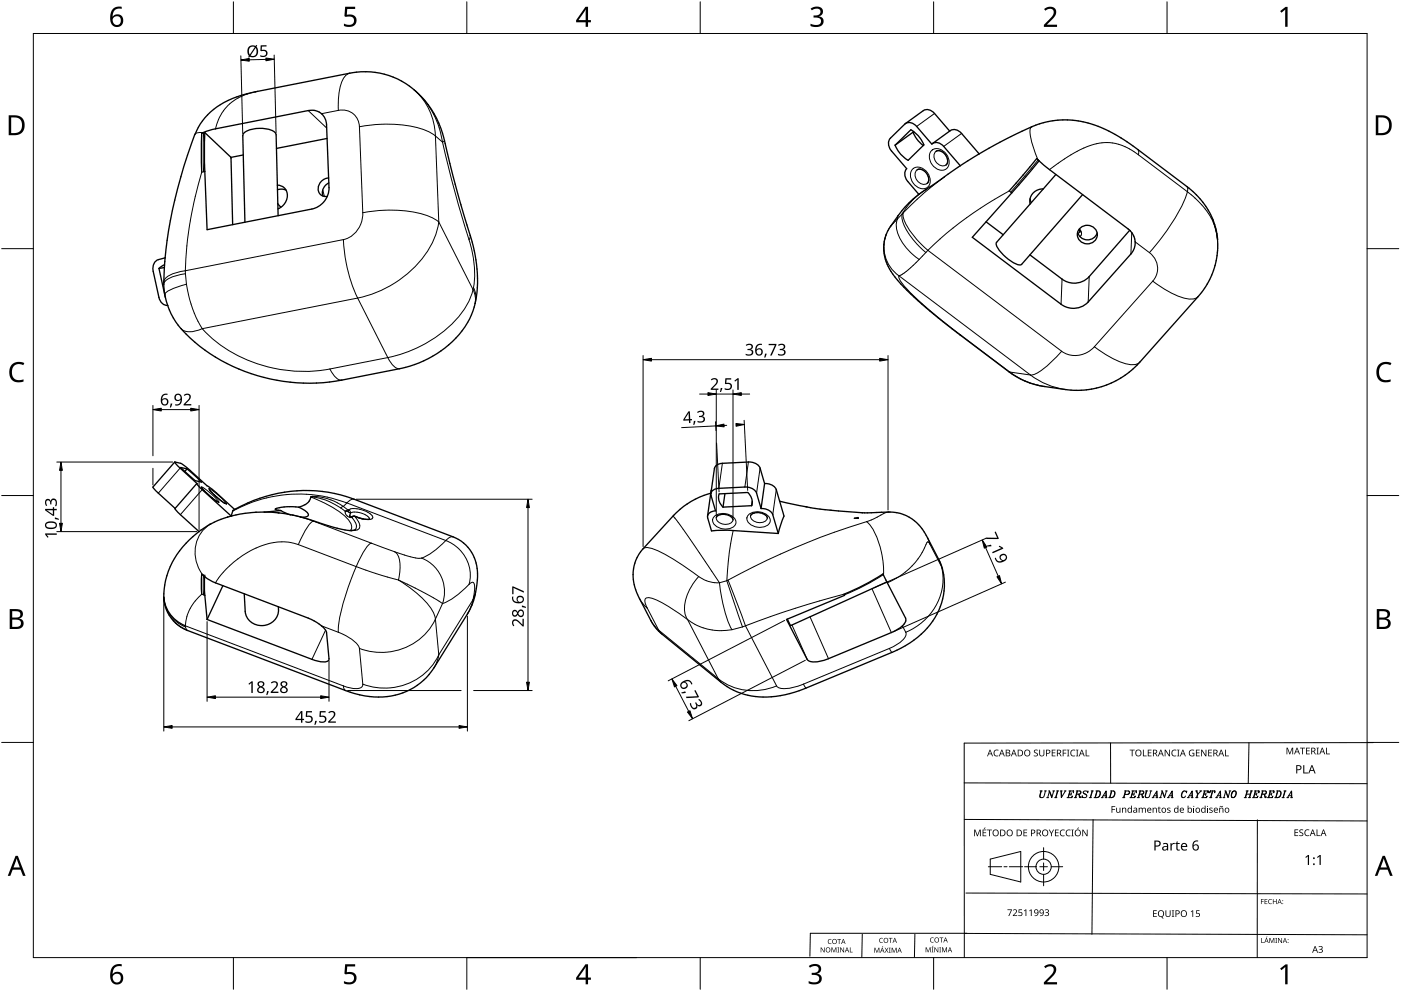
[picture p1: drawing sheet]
<svg xmlns="http://www.w3.org/2000/svg" width="420mm" height="297mm" viewBox="0 0 420 297" stroke-linecap="round" stroke-linejoin="round" font-family="sans-serif">
<g fill="none" stroke="#000" stroke-width=".4">
<path d="M60.5 39.9v11.7M61.4 39.7l-.1 8.5 .8 20.6 31.5-6.1a6.5 6.5 0 0 0 5.1-6.4l-.8-18.9a4.4 4.4 0 0 0-5.5-4.3l-28.4 5.7-3.5 1.1M61.4 39.7l7.8 7.4 .6 20.2M61.4 39.7l-.9 .2M124.2 26.9a22.7 22.7 0 0 0-19.3-5l-28.8 5.7a23.8 23.8 0 0 0-16.2 9.8l-1.4 2.8M124.2 27a29 29 0 0 1 9.7 17.8l3.4 13.5 4.4 14.7 1.2 6a26.5 26.5 0 0 1-4 19.7 31.7 31.7 0 0 1-19 11.8l-17.4 3.4a52.9 52.9 0 0 1-48.4-15.7 21.2 21.2 0 0 1-4.5-9.1M271.5 37l5.4-3.8a2.55 2.55 0 0 1 3.4 .8l4.5 5.3M273.8 39.6l1.4 2.4 1.7 1.6M273.8 39.6l-5.4 3.9M274 39.4l-.2 .2M58.5 40.2l-3.3 9.7-3 10.9-1.9 9.8-1 8.9a32.9 32.9 0 0 0 .3 9.6M73 46.4l-3.8 .8"/>
<path d="M83.2 55.5a3.2 3.2 0 0 1 2.8 2 3.2 3.2 0 0 1-.5 3.4l-.8 .9-1.3 .8M83.2 56.9l1.6-.2 1 .3M98.1 41.5l-15.2 3M98.6 53.3a3.1 3.1 0 0 0-2.5 5l1.1 .6h1M98.6 54.8a3.3 3.3 0 0 0-1.7 4M268.4 43.5l4.8-4.6a9.4 9.4 0 0 1 3.9 4.5l-4.8 4.7a9.4 9.4 0 0 1-3.9-4.6zM275.1 50.9a2.89 2.89 0 0 1 3.4 3l-.5 1.1M275.6 58.3l-3.2 2.7-3 3.6M279.6 43l5.4-3.9a2.55 2.55 0 0 1 3.4 .9l5.2 6.1M280.7 45.4a2.89 2.89 0 0 1 3.5 3l-.5 1M288 49.7l-12.4 8.6M288 49.7l-5-5.8a2.48 2.48 0 0 0-3.6-.7l-4.5-5.3a2.48 2.48 0 0 0-3.6-.7l-4.3 4.2a2.95 2.95 0 0 0 .4 3.9l4.5 5.3a2.95 2.95 0 0 0 .4 3.8l3.3 3.9"/>
<path d="M293.6 46.1l11.3-6 5.1-2.3 3.3-1.1 3.9-.7h3.7l3.9 .5 3.8 1.1 4.7 2.1 5 3 19.7 14.9 2.8 3.1 2.2 3.5 1.5 3.8 .7 3.9M293.6 46.1l-5.6 3.6M308.9 59.6l.4 1.1M311.6 48.2l3.1 2.6 24.1 18.2M311.6 48.2l-.7-.7-8.2 9.7M311.6 48.2l-6.1 7.3-13.9 15.6 26.6 20.1a6.1 6.1 0 0 0 8.2-.7l12.8-14.4a5.1 5.1 0 0 0-.4-7.1M312.9 56.6a3.8 3.8 0 0 0-4 4.5M316.7 52.3l-17.8 20.4a3.3 3.3 0 0 0 1.3 3 10.1 10.1 0 0 0 5.9 3.7l18.6-21.1M49.3 79.4l-1.6 1.1M49.5 77.3l-2 .5a2.89 2.89 0 0 0-1.6 3.5l1.8 7.8 .4 1.2a2.3 2.3 0 0 0 2.2 1.2M83.3 61l.9 1.1M83.4 64.7l-.6-24.3a3.2 3.2 0 0 0-3.1-1.8 8.7 8.7 0 0 0-6.5 1.2l-.4 .9 .7 25.9"/>
<path d="M265.9 69.9a13.2 13.2 0 0 0 3.3 14.1l4.7 4.8 6.5 5.7 22.5 17.2 2.4 1.5 2.4 1.2 2.5 .8 2.9 .6M269.4 64.6l-3.3 4.9M269.4 64.6h.1M295.7 66.5l5.2 3.9M323.2 69.6a3.1 3.1 0 0 0 2.8 2.3 3.1 3.1 0 0 0 3-2.1M323.7 68.8l.2 .7M323.8 68.5a2.89 2.89 0 0 1 4.3-.2 2.89 2.89 0 0 1-.2 4.3 2.9 2.9 0 0 1-3.9-.3 2.9 2.9 0 0 1-.2-3.8zM323.9 69.5h.1M338.8 69l-12.1 13.9a6.1 6.1 0 0 1-8.2 .8l-9.6-7.3M365.2 75l-.5 3.1-.9 3.3-1.4 3.1-1.6 2.6-19 21.4-3.1 3-2.6 1.8-2.8 1.5-2.9 1.1-3.1 .7-2.6 .4h-3.1l-8.4-1.2M47.7 80.5l1.9 8.5M49.3 80.2l-1.6 .3"/>
<path d="M313.1 115.8h.1M52.4 138.5l1.8 .4 1.4 .9 6.5 5.8 2.4 1.8 5.9 5.3-.6 .5-.5 1.5-9.2-8.5-1-1.3-5.7-5.1zM52.4 138.5l-6.5 7.5 1 1.3 5.6 5.1M54.2 140.1a4 4 0 0 1 2.8 1.3l3.5 3.1a4 4 0 0 1-2.9-1.2zM56.1 140.5l-.7 .8M59 144.9l-6.5 7.5 1 1.3 6.2 5.7M59.7 159.3a24.5 24.5 0 0 0-10.6 19.8 10.1 10.1 0 0 0 6.5 8.5M60.6 146.3l2.1 2.2 2.5 1.9M62.9 146.9l2.1 2.1 2.4 1.9M63 157.1l-3.3 2.2M67.4 150.9h.1M70.4 152.7l.1-.1a42.6 42.6 0 0 1 35.7-3l29.7 11.3a11.4 11.4 0 0 1 7.2 9.5"/>
<path d="M82.6 152.6l1.6 .4M82.6 152.6h.1M83.5 153.7l.2 .1M84.2 153l3 1.3M84.2 153l-4.9 .5M87.6 154.4l4.4 1.1 5.9 1.9a32 32 0 0 0 7.5 1.7l-.3-.1M88.1 154.5l-6.5-.9-6.9 .1-3 .5-3.4 .8-2.9 1-2.3 1.1M89.6 152l2 1.1a1.17 1.17 0 0 1 .7 1.6l-.8 .3h-1.4M89.6 152a14.3 14.3 0 0 0-7 .6M93.7 148.9h.1M93.7 148.9h-.4a4.4 4.4 0 0 1-3.7 3.1M104.9 154.7l.8 .1"/>
<path d="M104.9 154.7h.1M104.9 154.4v.3M105.7 154.8h.1M106.2 154.7l.4 .1M106.2 154.7l-.5 .1M106.6 158.7l-1.5 .3M106.6 154.8l.2 .1M106.6 154.8l2.3 .8M106.7 154.8l2.4 .8h1.8M201.8 154.8l-8.9 9.7a12.6 12.6 0 0 0-1.1 14.9l3.6 7 1.9 2.6 19 15.5M213.1 147.8a23.9 23.9 0 0 0-11.4 7M213.3 146.9l-1.1 7.8"/>
<path d="M214.8 155.1a3.2 3.2 0 0 1 4.4-.3l.5 .5 .1 .6M217.4 148l-.6 4M225.1 154.6a3.1 3.1 0 0 1 5 .7M225.4 151.6a3.6 3.6 0 0 0-1.1-4l-8.6 .4a3.6 3.6 0 0 0 1.1 4M225.4 151.6l-8.6 .4M225.6 150.3l-.2 1.3M228.2 152.4l-1.3-4.6a3.5 3.5 0 0 0-3.5-1.8l-7.8 .4a1.95 1.95 0 0 0-2.4 2.1l1.4 4.6a1.95 1.95 0 0 0-2.4 2.1l1.2 3.9 4.9-.2 15.1 1M228.2 152.4a3.7 3.7 0 0 1 3.5 1.9l1.7 5.6M229.3 144.9a3.7 3.7 0 0 1 3.5 1.9l2.3 7.9-1.7 5.2M229.3 144.9l-1.3-4.6a3.5 3.5 0 0 0-3.6-1.8l-7.8 .4-1.1 .2a1.78 1.78 0 0 0-1.3 1.3l-1 7.5M229.3 144.9l-1.1 7.5M233.8 150.2l9.6 2 6 .8"/>
<path d="M249.3 153l9.5 .7 5.5-.1M256.2 155.3l1.1-.2 .1 .3zM266.3 153.5a12.5 12.5 0 0 1 11.9 7.8l3.4 6.6a19.5 19.5 0 0 1-7.1 23.7 31.9 31.9 0 0 1-7 4l-27.4 11.3a25 25 0 0 1-21.3-.6l-2.5-1.7M266.7 153.5l-2.4 .1M49.1 178.9a11.1 11.1 0 0 0 3.2 7.5M60.5 178.1v-6.1a11.4 11.4 0 0 0 4.1 2.7l27.8 10.6a11.8 11.8 0 0 1 5.4 4l.9 8.3a1.89 1.89 0 0 1-2.5 .7l-2.6-.7-31.5-11.9M61.4 172.4l-.1 4.5 .8 8.8M66.8 175.5l-4.7 10.2M73.3 178l.2 5.2a5 5 0 0 0 5.7 4.3 5 5 0 0 0 4.3-5.6M143.1 170.4a24 24 0 0 1-2.9 13.6l-10 16a20 20 0 0 1-22.4 8.3l-4.2-1.3-47.5-18.1-2-1-1.5-1.2M253.1 178.1l6.5-3 5.2-3.1 6.8 13.3a3.1 3.1 0 0 1-1.9 3l-2.4 1.3-18.8 7.8a9.9 9.9 0 0 1-5.6 .8l-.8-.6-6.2-11.9 17.4-7.3M266 174.4l-28.9 13.1-1-1.9"/>
</g>
<g fill="none" stroke="#000" stroke-width=".3">
<path d="M60.9 39.8l-.8-.1a1.26 1.26 0 0 0-1.6 .5M61.1 39.8v11.7M77.2 27.4a14.4 14.4 0 0 0-12.6 11.2M92.4 33.1l5.6 5.3M101.5 33.1a5.1 5.1 0 0 1 6.3 4.9M101.5 33.1l-5.1 1M104.9 21.9a4.7 4.7 0 0 0-2.8 4l-.6 3.9v3.3M107.8 38l1 25.8M107.8 38a39.1 39.1 0 0 1 20.3 1.3l2.5 1.5M124.2 27a18.8 18.8 0 0 1 6.4 13.8M124.6 27.3a25.1 25.1 0 0 1 8.1 15.3M280.3 34l-5.4 3.9"/>
<path d="M309.3 38a1.22 1.22 0 0 0-.4 1.4l.8 4.2 1.6 4.3M61.4 51.4l-.9 .2-3 12.2a100.9 100.9 0 0 0-1.9 17.4M96.8 56.9l.5 2M130.6 40.8l1 25.7M130.6 40.8l2.1 1.8M132.7 42.6a339.1 339.1 0 0 0 8 29.3M133.3 42.2l-.6 .4M273.5 50.9a2.95 2.95 0 0 1 4.7 .9 2.95 2.95 0 0 1-.7 4.7 3.9 3.9 0 0 1-4-5.6zM275.1 50.9a2.63 2.63 0 0 0-.1 3.2 2.63 2.63 0 0 0 3 .9M277.6 56.9a20.6 20.6 0 0 0-7 7.2M279.2 45.4a2.95 2.95 0 0 1 4.6 .8 2.95 2.95 0 0 1-.6 4.7 3.9 3.9 0 0 1-4-5.5zM280.7 45.4a2.63 2.63 0 0 0 0 3.1 2.63 2.63 0 0 0 3 .9"/>
<path d="M283.3 53l-6.6 5.2-5.8 5.6M288.4 40l-5.4 3.9M303.1 57.6l-.4-.4-1.3 .7-5 3-5.3 3.5-7 5.3-5.8 5.3M303.1 57.6l.3 .2M311.4 47.9l-8.3 9.7M341.2 44.8l.3 .6-.1 1M341.4 46.4a14.8 14.8 0 0 0-17.6-1.5l-4.2 2.5-4.9 3.4M341.4 46.4l14.7 11.1 .1-1-.3-.6M103 71.8a46 46 0 0 0 4.3 17.5M103 71.8l-47.4 9.4M108.8 63.8a39.2 39.2 0 0 1 20.3 1.2l2.5 1.5M108.8 63.8a8 8 0 0 1-5.8 8"/>
<path d="M131.6 66.5a27.1 27.1 0 0 1-13.3 18.4 33.1 33.1 0 0 1-11 4.4M131.6 66.5l10.3 20.3M140.7 71.9a32.1 32.1 0 0 1 1.3 14.3M141 70.5v.7l-.3 .7M266.1 69.6a10.6 10.6 0 0 0 3.5 13.1M269.2 65.6l-2.1 2.2M269.2 65.6a8.2 8.2 0 0 0 1.8 7.7 18.8 18.8 0 0 0 4.7 4.5M269.4 64.6l-.2 1M270.6 64.1a9.1 9.1 0 0 0 2.4 6.7l2.6 3 2.1 1.9M270.6 64.1l-1.4 1.5M270.9 63.8l-.3 .3M270.9 63.8a9.6 9.6 0 0 0 2.7 6.4l2.7 3 2 1.8"/>
<path d="M275.7 77.8l-3.7 3.4-2.4 1.5M277.7 75.7l-2 2.1M278.3 75l40.1 30.3M278.3 75l-.6 .7M323.8 68.6a1.56 1.56 0 0 1 .1 2.3M323.9 69.5l-.6 .4M339.4 69.8l-.2 6.3M340.4 72.5l4.3 3.2M344.7 75.7a5.7 5.7 0 0 1 1 8.6M363.6 65.5l.3 1.1M363.9 66.6a24.8 24.8 0 0 0-7.8-9.1 53.1 53.1 0 0 1-10 16.6l-1.4 1.6M363.9 66.6a18.6 18.6 0 0 1 1.3 8.4"/>
<path d="M363.9 66.6a20.4 20.4 0 0 1 1.2 9.1M54.3 98.5a4 4 0 0 0 4.5 .7l1.9-.7M55.6 81.2l-2.4 .4-1.9 .7a2.85 2.85 0 0 0-2.2 2.3M55.6 81.2v.9M55.6 82.1l-4.3 1.1a2.63 2.63 0 0 0-2.2 2M55.6 82.1l.3 3.1M55.9 85.2l.9 4.1a32.5 32.5 0 0 0 3.9 9.2M55.9 85.2a13 13 0 0 0-6.4 2.8l-.1 .3M60.7 98.5a42.4 42.4 0 0 0 38.2 12.1M107.3 89.3l9 17.9M107.3 89.3l-46.6 9.2M141.9 86.8a25.5 25.5 0 0 1-11.1 14.2 39.5 39.5 0 0 1-14.5 6.2"/>
<path d="M141.9 86.8l.7 2.4-.1 1.8M142 86.2l.6 1.8v2.4M142 86.2l-.1 .6M269.6 82.7a6 6 0 0 0 2.4 4 133.9 133.9 0 0 0 16.1 13.7M269.6 82.7l39.4 29.7M318.5 83.7l-.3 7.5M326.7 82.9l-.3 7.6M345.7 84.3a25.4 25.4 0 0 0 11 5.3 3.1 3.1 0 0 0 2.6-.7M345.7 84.3l-17.5 19.6M98.9 110.6l1.9 2.6a2.1 2.1 0 0 0 1.7 .7M116.3 107.2l-17.4 3.4M116.3 107.2l1.8 2.6a2.1 2.1 0 0 0 1.8 .7"/>
<path d="M287.8 100.3l.3 .1M288.1 100.4l14.7 11.1M302.5 111.4l.3 .1M302.8 111.5a22.6 22.6 0 0 0 10.3 4.3M302.8 111.5l6.2 .9M309 112.4a22.8 22.8 0 0 0 10.5 4.4M318.4 105.3a27.5 27.5 0 0 1-8.3 6.9l-1.1 .2M328.2 103.9a25.4 25.4 0 0 0 11 5.4 3.1 3.1 0 0 0 2.6-.8M328.2 103.9a7.5 7.5 0 0 1-9.8 1.4M216.6 138.9l-1 7.5M224.4 138.5l-1 7.5M54 140.3l-6.5 7.5"/>
<path d="M60.3 145.9a16.9 16.9 0 0 1 5.4 4.7 16.9 16.9 0 0 1-5.4-4.7zM60.6 146.8l-6.5 7.5M62.6 146.4a16.9 16.9 0 0 1 5.3 4.7 16.9 16.9 0 0 1-5.3-4.7zM63.1 157.1a10.4 10.4 0 0 0-2.2 15.3M88.1 154.5l6 1.7M93.2 149a30.1 30.1 0 0 1 11.3 6.9 2.44 2.44 0 0 1 .7 3.1M93.7 149h.1a19 19 0 0 1 8.4 3.2M93.8 148.8a16.3 16.3 0 0 1 9.2 3M94.1 156.2l17.3 6.6M94.1 156.2l.5 .1M94.1 156.2l-.3 .1a13.7 13.7 0 0 0-3.8 5.7l-.5 1.2M102.2 152.2l1.3 1"/>
<path d="M103 151.8l-.8 .4M103 151.8l1.4 1.1M103.5 153.2a1.77 1.77 0 0 0 2 1.9M103.6 153.2h-.1M103.6 153.2l.9 .2M104 150.7a40.9 40.9 0 0 0-34.2 2.5M104 150.7l-1 1.1M104 150.7l29.7 11.3M104.4 152.9h.1M104.4 152.9l-.8 .3M104.4 152.9l.1 .5M104.5 153.4l.5 .4"/>
<path d="M104.6 152.9a5.8 5.8 0 0 1 5 .3l1.3 .7a.97 .97 0 0 1 .8 .7 .97 .97 0 0 1-.3 1l-1 .2-1.5-.2M104.6 152.9l.5 .5v.5M104.6 152.9h-.1M105 153.8h.1M105 153.8l.1 .1M105.1 153.9l-.2 .5M105.1 153.8v.1M105.1 153.8a5.2 5.2 0 0 1 5.7 1.6v.3M105.5 155.1l.5 .6a2.43 2.43 0 0 1 .6 3M105.5 155.1h.1M105.7 154.8l-.2 .3M106.1 154.7l.3 .1"/>
<path d="M106.2 149.6a2.19 2.19 0 0 0-2.2 1.1M106.4 154.8l.7 .9a1.94 1.94 0 0 1 .1 3.1l-1.8 .3M106.4 154.8h.1M106.4 154.8l-.9 .3M106.4 154.8h.3M108.9 155.6h.1M201.8 154.8l.8 .8 2.6 3.5 10.6 15.6M214.2 154.8a4.4 4.4 0 0 1 6.5 1.4 2.4 2.4 0 0 1-3 2.4 3.4 3.4 0 0 1-4-2.8zM214.8 155.1a2.07 2.07 0 0 0 2.3 2 2.24 2.24 0 0 0 2.7-1.2M219.9 159l-1.2 6.8-.7 8.3M224.5 154.3a4.4 4.4 0 0 1 6.5 1.4 2.4 2.4 0 0 1-3 2.4 3.4 3.4 0 0 1-4-2.9zM225.1 154.6a2.07 2.07 0 0 0 2.3 2 2.24 2.24 0 0 0 2.7-1.3"/>
<path d="M228 140.3l-1.1 7.5M232.8 146.8l-1.1 7.5M259.9 156.4l-10.6 3.5-9.8 3.8-10.7 4.8-10.5 5.4M259.9 156.4a19.2 19.2 0 0 1 4.8 10.9l.3 5.1M266.4 153.5l-1.1 .3-3.3 1.7-2.1 .9M49.1 179a10 10 0 0 0 6.5 8.9M61.1 172.3v6M61.4 178.4l-.9-.3a13.6 13.6 0 0 0-4.9 9.5M89.5 163.2a18.7 18.7 0 0 0-16.3 3 27.4 27.4 0 0 0-8.6 8.5M89.5 163.2l17.3 6.6M106.8 169.8l6.4 2.2 6.3 1.8M106.8 169.8a67.1 67.1 0 0 0-5.4 19l.1 .7"/>
<path d="M111.4 162.8l6.9 2.6M111.4 162.8l-.3 .1a13.7 13.7 0 0 0-3.7 5.7l-.6 1.2M118.3 165.4l2.5 .8a14.6 14.6 0 0 0 5.6 1.1M118.3 165.4a4.3 4.3 0 0 1 1.7 3.9l-.5 4.5M119.5 173.8l8.1 4.1 5.1 3M119.5 173.8a28.1 28.1 0 0 1 10.7 10.2l.4 1.6M126.4 167.3a10.8 10.8 0 0 1 6.3 13.6M133.7 162a20.1 20.1 0 0 1-7.3 5.3M133.7 162a11.2 11.2 0 0 1 7 13.2M135.9 160.9a2.19 2.19 0 0 0-2.2 1.1M140.7 175.2l.3-.4a.67 .67 0 0 1 .7-.3 .67 .67 0 0 1 .5 .6l.1 2-.3 2M140.7 175.2a21.9 21.9 0 0 1-8 5.7"/>
<path d="M141.9 179.8l-.6 1.9-1.1 2.3M141.9 179.8l-10.3 16.5M142 179.1l-.1 .7M142.5 178.1l-.6 1.7M142.6 177.4l-.6 1.7M191.8 179.4l1 1.6 1.3 1.3M192.9 164.5a2.9 2.9 0 0 1 3.2 .1 60.6 60.6 0 0 1 13.4 8.2M209.5 172.8l.5 .3a9.5 9.5 0 0 0 5.8 1.6M209.5 172.8a15.5 15.5 0 0 0-4.2 10.4l.5 1.8 .4 .7M215.8 174.7a42.8 42.8 0 0 0 3.7 14M218 174.1l4.7 13.8M218 174.1l-2.2 .6"/>
<path d="M218.3 173.9l-.3 .2M218.3 173.9l5.3 13.7M253.3 178.4l-.2-.3-12.2 3.5-8.2 2.7-9.1 3.3M261.5 176.5l5.8 13.1M264.9 172.3l-5.2 3-6.5 3M278.2 161.3l.7 1.9M278.9 163.2l-.1-.2a.51 .51 0 0 0-.5-.6 .51 .51 0 0 0-.5 .6 21.2 21.2 0 0 1-11.7 11.7M278.9 163.2l3.5 6.6M281.6 167.9l.8 1.9M282.4 169.8a17.3 17.3 0 0 1-10.8 19.7M282.4 169.8l.3 .8M52.3 186.4l1.4 1.2 2.2 1.1"/>
<path d="M55.6 187.6v.3M55.6 187.6l47.4 18M55.6 187.9l.3 .8M55.9 188.7l.3 .3M96.4 187.6l5.1 1.9M97.6 188.9l-4 8.7M101.5 189.5l.3 .1a12.9 12.9 0 0 1 5.9 4.3l.1 .5M107.8 194.4l1 10.7M130.6 185.6a18.2 18.2 0 0 1-22.8 8.8M130.6 185.6l1 10.7M131.6 196.3l-.4 1.8-1 1.9M131.6 196.3a18.2 18.2 0 0 1-22.8 8.8"/>
<path d="M132.7 180.9l-2.1 4.7M194.1 182.3l-.7-1.8a.97 .97 0 0 1 1-1.4 21.7 21.7 0 0 1 8.6 4.3l3.2 2.3M194.1 182.3l3.4 6.6M195.2 186l1 1.6 1.3 1.3M197.5 188.9l.9 1.1M197.5 188.9l17.9 14.5M206.2 185.7a16.9 16.9 0 0 0 13.3 3M206.2 185.7l9.2 17.7M222.7 187.9l-3.2 .8M223.6 187.6l-.9 .3M223.6 187.6l9.3 18M237.5 187.3l4.6 10.3"/>
<path d="M242.9 184.9l5.6 12.5M266.7 194.4l-25.7 10.7M266.7 194.4l.8 1.2M270.6 187.6l1 1.9M271.6 189.5l.1 .1a3.4 3.4 0 0 1-2.1 3.2l-2.9 1.6M103 205.6l.2 .9 .4 .5M108.8 205.1v.4a2.28 2.28 0 0 1-2.9 .9l-2.9-.8M215.4 203.4l.9 1.1M215.4 203.4a17.3 17.3 0 0 0 17.5 2.2M241 205.1l.7 1.1M241 205.1a13.7 13.7 0 0 1-7.3 1.1l-.8-.6"/>
</g>
<g fill="none" stroke="#000" stroke-width=".3">
<path d="M289.2 234.7l120.8 .2M311.9 237.1h.7M312.2 237.1l-.4 1.7a.75 .75 0 0 0 .8 .3 .75 .75 0 0 0 .6-.6l.3-1.4M312.3 237.1a2.08 2.08 0 0 0-.3 1.9l.2 .1M313.2 237.1h.6M313.9 239.1h.6M314.5 237.1h.3l.6 1.7M314.8 237.1l-.6 2M315.7 237.1h.6M316 237.1l-.6 2-.6-1.7M316.3 239.1h.7M316.9 237.1h.6"/>
<path d="M317.1 237.1l-.5 2M317.2 237.1l-.5 2M318 237.1h.6M318.2 237.1l.1 2 1.2-2M318.3 237.1l.1 1.8M319.2 237.1h.5M320 239.1h1.4l.2-.5-.3 .5M320.6 237.1h1.4l-.1 .5v-.5M320.7 238h.5M320.9 237.1l-.6 2M321 237.1l-.6 2M321.3 237.6l-.2 .8"/>
<path d="M322.2 239.1h.7M322.8 237.1h1l.4 .3-.2 .5-1.1 .1M323 237.1l-.5 2M323.2 237.1l-.6 2M323.3 238l.3 .2 .2 .9 .3-.3M323.6 238.2l.2 .7h.3M323.8 237.1l.3 .5-.4 .4M324.9 237.6l1 .8M326.1 237.3l.2-.2-.1 .5a.68 .68 0 0 0-.6-.5 .68 .68 0 0 0-.7 .5l1 .8a.67 .67 0 0 1-.6 .7 .67 .67 0 0 1-.7-.6l-.1 .6 .2-.2M326.7 239.1h.6M327.2 237.1h.7M327.5 237.1l-.5 2"/>
<path d="M327.6 237.1l-.6 2M328.7 237.1h.8a1.1 1.1 0 0 1 .5 1.2 1.1 1.1 0 0 1-1 .8h-.9M329 237.1l-.6 2M329.1 237.1l-.6 2M329.5 237.1a1.16 1.16 0 0 1 .4 1.2 1.16 1.16 0 0 1-.9 .8M330.3 239.1h.6M330.5 239.1l1.2-2 .1 2M330.9 238.5h.8M331.4 239.1h.6M331.6 237.3l.1 1.8M333 237.1h.9a1.1 1.1 0 0 1 .4 1.2 1.1 1.1 0 0 1-1 .8h-.8M333 222.7l.1 12"/>
<path d="M333.3 237.1l-.5 2M333.4 237.1l-.5 2M333.9 237.1a1.16 1.16 0 0 1 .3 1.2 1.16 1.16 0 0 1-.9 .8M336.7 239.1h.6M337.2 237.1h1.2l.4 .3-.3 .6-1.2 .1M337.5 237.1l-.5 2M337.6 237.1l-.6 2M338.4 237.1l.3 .5-.6 .5M338.9 239.1h1.4l.2-.5-.3 .5M339.4 237.1h1.5l-.1 .5v-.5M339.5 238h.6M339.7 237.1l-.5 2"/>
<path d="M339.8 237.1l-.6 2M340.2 237.6l-.2 .8M341.1 239.1h.6M341.6 237.1h1.1l.4 .3-.2 .5-1.2 .1M341.9 237.1l-.6 2M342 237.1l-.6 2M342.2 238l.3 .2 .2 .9 .2-.3M342.5 238.2l.2 .7h.2M342.7 237.1l.2 .5-.3 .4M343.5 237.1h.7M343.8 237.1l-.4 1.7a.75 .75 0 0 0 .8 .3 .75 .75 0 0 0 .6-.6l.3-1.4M343.9 237.1a2.08 2.08 0 0 0-.3 1.9l.2 .1"/>
<path d="M344.9 237.1h.5M345.5 239.1h.6M345.7 239.1l1.3-2v2M346.1 238.5h.9M346.7 239.1h.5M346.9 237.3l.1 1.8M347.7 239.1h.6M348.3 237.1h.3l.6 1.7M348.6 237.1l-.6 2M349.5 237.1h.6M349.8 237.1l-.6 2-.6-1.7M350.1 239.1h.6"/>
<path d="M350.3 239.1l1.2-2 .1 2M350.7 238.5h.8M351.2 239.1h.6M351.4 237.3l.1 1.8M355.1 237.1a1.29 1.29 0 0 0-.3 2M355.7 237.3l.2-.2-.1 .5a.67 .67 0 0 0-.7-.6 .67 .67 0 0 0-.6 .6l-.2 .7a.63 .63 0 0 0 .5 .8 .63 .63 0 0 0 .7-.5M356.1 239.1h.6M356.3 239.1l1.2-2 .1 2M356.7 238.5h.8M357.2 239.1h.6M357.4 237.3l.1 1.8M358.6 237.1h.5"/>
<path d="M358.6 239.1h.6M358.8 237.1l.3 .9-.2 1.1M358.9 237.1l.3 .9-.2 1.1M359.8 237.1h.6M360.2 237.1l-1 .9M360.4 239.1h1.4l.2-.5-.3 .5M360.9 237.1h1.5l-.1 .5v-.5M361 238h.6M361.2 237.1l-.5 2M361.3 237.1l-.5 2M361.7 237.6l-.2 .8M362.8 239.1h.6"/>
<path d="M363.1 237.1l-.3 .5 .1-.5h1.5l-.1 .5v-.5M363.6 237.1l-.5 2M363.7 237.1l-.6 2M364.6 239.1h.5M364.8 239.1l1.2-2 .1 2M365.1 238.5h.9M365.7 239.1h.6M365.9 237.3l.1 1.8M366.8 239.1h.5M367.3 237.1h.3l.7 1.7M367.6 237.1l-.5 2M368.6 237.1h.5"/>
<path d="M368.9 237.1l-.6 2-.7-1.7M370.1 237.1a1.4 1.4 0 0 0-.5 2 1.18 1.18 0 0 0 1-.8 1.18 1.18 0 0 0-.2-1.2 1.18 1.18 0 0 0-1 .7 1.18 1.18 0 0 0 .2 1.3M370.4 237.1a1.37 1.37 0 0 1-.5 2M373.1 239.1h.7M373.7 237.1h.7M373.8 238h1.2M374 237.1l-.6 2M374.1 237.1l-.6 2M374.4 239.1h.6M374.6 222.6l-.3 12.2M375 237.1h.6M375.2 237.1l-.5 2"/>
<path d="M375.3 237.1l-.5 2M375.6 239.1h1.5l.1-.5-.2 .5M376.2 237.1h1.4l-.1 .5v-.5M376.3 238h.6M376.5 237.1l-.6 2M376.6 237.1l-.6 2M377 237.6l-.2 .8M377.8 239.1h.7M378.4 237.1h1l.4 .3-.2 .5-1.1 .1M378.7 237.1l-.6 2M378.8 237.1l-.6 2M379 238l.2 .2 .2 .9 .3-.3"/>
<path d="M379.2 238.2l.2 .7h.3M379.4 237.1l.3 .5-.4 .4M380.1 239.1h1.4l.2-.5-.3 .5M380.7 237.1h1.4l-.1 .5v-.5M380.8 238h.5M381 237.1l-.6 2M381.1 237.1l-.6 2M381.4 237.6l-.2 .8M382.8 237.1h.9a1.1 1.1 0 0 1 .4 1.2 1.1 1.1 0 0 1-1 .8h-.8M383.1 237.1l-.5 2M383.2 237.1l-.5 2M383.7 237.1a1.16 1.16 0 0 1 .4 1.2 1.16 1.16 0 0 1-1 .8"/>
<path d="M384.5 239.1h.6M385 237.1h.7M385.3 237.1l-.5 2M385.4 237.1l-.5 2M385.9 239.1h.6M386.1 239.1l1.2-2 .1 2M386.5 238.5h.8M387.1 239.1h.5M387.2 237.3l.1 1.8M411.8 222.6l-122.6 .1v64.3M289.2 245.6l120.8 .5M296.4 259.8h4"/>
<path d="M297 257.5l9.1-2.3v9.2l-9.1-2.3zM301.1 259.8h.9M302.7 259.8h4M307.3 259.8h3.4M311.8 259.8h2.3M313 254.1v3.4M313 258.6v2.3M315.3 259.8h3.4M327.8 245.7l-.3 34.3M377.1 245.7l-.1 41.3M289.2 279.8l120.8 .4M289.7 267.7l120.3 .3"/>
<path d="M290 279.7h-47l-.1 6.9M313 262.1v3.4M140.1 287h50.8M258.6 280l-.1 6.9M274.4 280l-.2 6.9"/>
<circle cx="313" cy="259.8" r="2.29"/>
<circle cx="313" cy="259.8" r="4.6"/>
</g>
<path d="M10 10h400v277h-400z" fill="none" stroke="#000" stroke-width=".3"/>
<g fill="none" stroke="#000" stroke-width=".3">
<path d="M70 .5v9.5M140 .5v9.5M210 .5v9.5M280 .5v9.5M350 .5v9.5M.5 74.5h9.5M410 74.5h9.5M.5 148.5h9.5M410 148.5h9.5M.5 222.5h9.5M410 222.5h9.5M70 287v9.5"/>
<path d="M140 287v9.5M210 287v9.5M280 287v9.5M350 287v9.5"/>
</g>
<g fill="#000">
<path d="M103.5 2h3v.7h-2.4l-.1 1.7a1.98 1.98 0 0 1 2.4 .4 1.98 1.98 0 0 1 .2 2.5 2.88 2.88 0 0 1-3.5 .5v-.7a1.93 1.93 0 0 0 3-.6 1.37 1.37 0 0 0-.5-1.4 1.37 1.37 0 0 0-1.4-.1l-.5 .1-.4-.3zM243.1 2.6a2.32 2.32 0 0 1 3.7 .5 1.47 1.47 0 0 1-1.2 1.8 1.59 1.59 0 0 1 1.4 1.8 1.59 1.59 0 0 1-1.8 1.4l-2.1-.3v-.7a2.12 2.12 0 0 0 3.1-.5 1.21 1.21 0 0 0-1.6-1.3h-.6v-.7a1.53 1.53 0 0 0 2.1-1.1 1.49 1.49 0 0 0-2.6-.4zM313.1 2.7a2.03 2.03 0 0 1 2.1-.8 2.03 2.03 0 0 1 1.6 1.7 3.9 3.9 0 0 1-1.6 2.5l-1.2 1.3h3v.7h-3.9v-.6l1.5-1.6a2.56 2.56 0 0 0 1.3-2.9 1.62 1.62 0 0 0-2.4 .2zM383.9 3.3l1.6-1.2h.6v5.9h-.7l.1-5.2-1.2 1zM3.5 109.3a3.3 3.3 0 0 1 3.8-.5l-.3 .7a2.26 2.26 0 0 0-2.6 0 2.26 2.26 0 0 0-.8 2.6 2.12 2.12 0 0 0 3.1 1.7l.4-.1v.7a2.98 2.98 0 0 1-3.4-.4 2.98 2.98 0 0 1-.8-3.3zM413.5 109.3a3.3 3.3 0 0 1 3.8-.5l-.3 .7a2.26 2.26 0 0 0-2.7 0 2.26 2.26 0 0 0-.7 2.6 2.12 2.12 0 0 0 3.1 1.7l.4-.1v.7a2.98 2.98 0 0 1-3.4-.4 2.98 2.98 0 0 1-.8-3.3zM103.5 289h3v.7h-2.4l-.1 1.7a1.98 1.98 0 0 1 2.4 .4 1.98 1.98 0 0 1 .2 2.5 2.88 2.88 0 0 1-3.5 .4v-.6a1.93 1.93 0 0 0 3-.7 1.37 1.37 0 0 0-.5-1.3 1.37 1.37 0 0 0-1.4-.1l-.5 .1-.4-.3zM242.6 289.5a2.32 2.32 0 0 1 3.6 .6 1.47 1.47 0 0 1-1.2 1.8 1.59 1.59 0 0 1 1.5 1.7 1.59 1.59 0 0 1-1.8 1.4l-2.2-.3v-.6a2.12 2.12 0 0 0 3.2-.5 1.21 1.21 0 0 0-1.7-1.4h-.6v-.6a1.53 1.53 0 0 0 2.1-1.1 1.49 1.49 0 0 0-2.6-.4zM313.1 289.7a2.03 2.03 0 0 1 2.1-.8 2.03 2.03 0 0 1 1.6 1.7 3.9 3.9 0 0 1-1.6 2.5l-1.2 1.3h3v.7h-3.9v-.7l1.5-1.5a2.56 2.56 0 0 0 1.3-2.9 1.62 1.62 0 0 0-2.4 .2zM383.9 290.3l1.6-1.2h.6v5.9h-.7l.1-5.2-1.2 1z"/>
<path d="M33.9 2.6a2.88 2.88 0 0 1 2.6-.6v.7a2.02 2.02 0 0 0-2.7 2.3 1.83 1.83 0 0 1 2.6-.3 1.83 1.83 0 0 1 .3 2.6 2.07 2.07 0 0 1-2.6 .6 2.07 2.07 0 0 1-1.1-2.4 4 4 0 0 1 .9-2.9zM33.7 6.2a1.3 1.3 0 0 0 2.6 0 1.3 1.3 0 0 0-2.6 0z"/>
<path d="M175.6 2h.8v4h.8v.7h-.8v1.3h-.8v-1.3h-2.8v-.6zM175.6 2.8l-2.1 3.2h2.1z"/>
<path d="M2.6 34.6h1.8a2.99 2.99 0 0 1 3 3 2.99 2.99 0 0 1-3.1 2.9h-1.7zM3.4 35.2v4.7h.8a2.35 2.35 0 0 0 2.4-2.1 2.35 2.35 0 0 0-2-2.6z"/>
<path d="M412.6 34.6h1.8a2.99 2.99 0 0 1 3 3 2.99 2.99 0 0 1-3.1 2.9h-1.7zM413.3 35.2v4.7h.9a2.35 2.35 0 0 0 2.4-2.1 2.35 2.35 0 0 0-2-2.6z"/>
<path d="M2.9 182.6h1.7a1.68 1.68 0 0 1 2.3 1.7 1.37 1.37 0 0 1-1.2 1.1 1.61 1.61 0 0 1 1.4 2 1.61 1.61 0 0 1-2.1 1.1h-2.1zM3.7 185.7v2.2h1.2a1.13 1.13 0 0 0 1.4-1.1 1.13 1.13 0 0 0-1.5-1.1zM3.7 183.2v1.9h1.1a1.02 1.02 0 0 0 1.3-1 1.02 1.02 0 0 0-1.4-.9z"/>
<path d="M412.9 182.6h1.7a1.68 1.68 0 0 1 2.3 1.7 1.37 1.37 0 0 1-1.2 1.1 1.61 1.61 0 0 1 1.3 2 1.61 1.61 0 0 1-2 1.1h-2.1zM413.7 185.7v2.2h1.2a1.13 1.13 0 0 0 1.4-1.1 1.13 1.13 0 0 0-1.5-1.1zM413.7 183.2v1.9h1.1a1.02 1.02 0 0 0 1.3-1 1.02 1.02 0 0 0-1.5-.9z"/>
<path d="M4.7 256.5h.6l2.4 6h-.8l-.7-1.8h-2.4l-.7 1.8h-.8zM5 257.3l-.9 2.7h1.8z"/>
<path d="M414.7 256.5h.6l2.4 6h-.8l-.7-1.8h-2.4l-.7 1.8h-.8zM415 257.3l-1 2.7h1.9z"/>
<path d="M33.9 289.6a2.88 2.88 0 0 1 2.6-.6v.7a2.02 2.02 0 0 0-2.7 2.3 1.83 1.83 0 0 1 2.6-.3 1.83 1.83 0 0 1 .3 2.6 2.07 2.07 0 0 1-2.6 .6 2.07 2.07 0 0 1-1.1-2.4 4 4 0 0 1 .9-2.9zM33.7 293.2a1.3 1.3 0 0 0 2.6 0 1.3 1.3 0 0 0-2.6 0z"/>
<path d="M175.6 289h.8v4h.8v.7h-.8v1.3h-.8v-1.3h-2.8v-.6zM175.6 289.8l-2.1 3.2h2.1z"/>
</g>
<g fill="none" stroke="#000" stroke-width=".3">
<path d="M72.2 16.7l.6 23.3M79.8 17.8l-5 .1M82.2 16.5l.6 23.3M192.9 106.6v57.3M195.4 107.8h68.4M209.8 118.1h2.5M214.8 116.9v37.6M214.8 118.1h5M219.8 116.9v38.3M222.3 118.1h2.5M266.3 106.6v46.3M17 138.5h34.8"/>
<path d="M45.9 121.5v15.1M48.4 122.8h8.8M59.7 121.5v37.2M214.6 126.4l.1 2.7M214.6 127.7l-10.2 .5M214.9 132.8l.7 14.6M218 127.5h-.9M223.2 126l1 21M17 159.3h42M18.3 141v15.8M45.9 140.4v5M106.8 149.6h52.8"/>
<path d="M158.3 152.1v52.4M49.1 179.6v39.5M295.6 164.1l3.8 8.6M295.7 161.3l-33.6 14.9M301.5 174.5l-33.6 14.9M62.1 186.3v23.9M98.7 198.1v12.1M140.2 184.7v34.4M235.3 186l-34.9 18.1M241.5 197.9l-34.9 18.1M51.6 217.9h86.1M64.6 209h31.6"/>
<path d="M104.2 207h34.1M142 207h17.6M202.7 205.7l3.8 7.5"/>
</g>
<g fill="#000" stroke="#000" stroke-width=".3">
<path d="M72.3 18l2.4-.5 .1 .8zM79.7 17.4l2.5 .3-2.4 .5zM192.9 107.8l2.5-.4v.8zM212.3 117.7l2.5 .4-2.5 .4zM219.8 118.1l2.5-.4v.8zM263.8 107.4l2.5 .4-2.5 .4zM45.9 122.8l2.5-.4v.8zM57.2 122.4l2.5 .4-2.5 .4zM214.6 127.7l2.5-.6 .1 .9zM220.7 126.9l2.5 .3-2.4 .6zM18.3 138.5l.4 2.5h-.8zM17.9 156.8h.8l-.4 2.5z"/>
<path d="M158.3 149.6l.5 2.5h-.9zM294.6 161.9l1.4 2.1-.8 .3zM299 172.9l.7-.4 .7 2.5zM49.1 217.9l2.5-.4v.8zM62.1 209l2.5-.5v.9zM96.2 208.5l2.5 .5-2.5 .4zM137.7 217.5l2.5 .4-2.5 .4zM157.9 204.5h.9l-.5 2.5zM201.5 203.5l1.5 2-.7 .4zM206.2 213.4l.7-.4 .8 2.4z"/>
</g>
<g fill="#000">
<path d="M78.2 13.6l1.7-.1v.4l-1.3 .1-.1 1a1.19 1.19 0 0 1 1.7 1.1 1.19 1.19 0 0 1-1.8 1l-.4-.2v-.4l.2 .1a.89 .89 0 0 0 1.3 .1 .89 .89 0 0 0 .1-1.3l-1.5-.2zM213.2 113.7a1.21 1.21 0 0 1 1.9 0 1.21 1.21 0 0 1-.5 1.9l-.9 .9h1.8v.4h-2.4v-.4l1.3-1.3a.83 .83 0 0 0 .4-1.3 .83 .83 0 0 0-1.4 .1zM216.1 116.3h.5l-.4 1.2h-.3zM217.5 113.4h1.8v.4h-1.4l-.1 1a1.19 1.19 0 0 1 1.7 1.1 1.19 1.19 0 0 1-1.8 1l-.4-.2v-.4l.2 .1a.89 .89 0 0 0 1.2 .1 .89 .89 0 0 0 .2-1.2l-1.5-.3zM220.2 114.1l1-.7h.3v3.5h-.4v-3.1l-.6 .6zM223.6 103.4a1.21 1.21 0 0 1 1.3-.4 1.21 1.21 0 0 1 .9 1.1l-.3 .4-.4 .2a.98 .98 0 0 1 .8 1.3 .98 .98 0 0 1-1.3 .6l-1-.2v-.4l.5 .2a.81 .81 0 0 0 1 0 .81 .81 0 0 0 .2-1l-1.1-.3v-.3a.76 .76 0 0 0 .9-.1 .76 .76 0 0 0 .1-1l-.7-.1-.6 .3zM229.4 106h.5l-.4 1.2h-.3zM230.5 103.1h2.3l-1.4 3.5h-.4l1.4-3.1h-1.9zM233.3 103.4a1.21 1.21 0 0 1 1.3-.4 1.21 1.21 0 0 1 .9 1.1l-.3 .4-.4 .2a.98 .98 0 0 1 .8 1.3 .98 .98 0 0 1-1.3 .6l-1-.2v-.4l.5 .2a.81 .81 0 0 0 1 0 .81 .81 0 0 0 .2-1l-1.2-.3v-.3a.76 .76 0 0 0 1-.1 .76 .76 0 0 0 .1-1l-.7-.1-.7 .3zM51.2 121h.5l-.4 1.2h-.4zM55.1 118.4a1.21 1.21 0 0 1 2-.1 1.21 1.21 0 0 1-.6 1.9l-.9 .9h1.8v.4h-2.3v-.3l1.2-1.3a.83 .83 0 0 0 .4-1.3 .83 .83 0 0 0-1.4 .1zM208.1 126.2h.5l-.4 1.2h-.3z"/>
<path d="M209.1 123.5a1.21 1.21 0 0 1 1.2-.5 1.21 1.21 0 0 1 .9 1.1l-.2 .5-.4 .2a.98 .98 0 0 1 .9 1.2 .98 .98 0 0 1-1.3 .7l-1-.2v-.4l.4 .2a.81 .81 0 0 0 1.1-.1 .81 .81 0 0 0 .1-1l-1.2-.2v-.3a.76 .76 0 0 0 1-.2 .76 .76 0 0 0 0-.9l-.7-.1-.6 .3zM13.7 149.8a.85 .85 0 0 1 .9-.2 .85 .85 0 0 1 .6 .6 .97 .97 0 0 1 1.2-.8 .97 .97 0 0 1 .7 1.4l-.2 .9h-.4l.2-.5a.81 .81 0 0 0 0-1 .81 .81 0 0 0-1-.2l-.3 1.2h-.4a.76 .76 0 0 0 0-1 .76 .76 0 0 0-1-.1l-.1 .7 .2 .7-.2 .2a1.65 1.65 0 0 1-.2-1.9zM16.5 155.1l1.2 .4v.3l-1.2-.2zM13.5 159.9h3.5v.4h-3l.6 .7-.3 .2-.8-1zM153.6 175.8l3.5 1.4v.5l-3.1-1.5v1.9h-.4zM295.6 161.1l3.4 .1-.7-1.7 .3-.2 1 2.2-3.8 .1zM296 163.5l1.2-.2 .2 .4-1.3 .1zM297.5 165.5l2.8-1.2-.8-.4 .2-.3 1.1 .5 .1 .4-3.2 1.4zM156.5 181.5l1.2 .4v.3l-1.2-.2zM153.8 185.9a1.5 1.5 0 0 1 2.2 .6l.7 .7v-1.7h.4v2.3h-.4l-1.2-1.3a.83 .83 0 0 0-1.4-.3 .83 .83 0 0 0 .2 1.3l-.3 .2a1.47 1.47 0 0 1-.2-1.8zM74.5 205l.9-.8h.4v3.5h-.4v-3l-.7 .5zM80.1 207.1l.5 .1-.4 1.1h-.4z"/>
<path d="M81.2 204.6a1.21 1.21 0 0 1 2-.1 1.21 1.21 0 0 1-.6 1.9l-.9 .9h1.8v.4h-2.3v-.3l1.2-1.3a.83 .83 0 0 0 .4-1.3 .83 .83 0 0 0-1.3 .1zM91.8 213.1h1.8v.4h-1.4l-.1 1a1.19 1.19 0 0 1 1.7 1.2 1.19 1.19 0 0 1-1.8 .9l-.4-.1v-.4l.2 .1a.89 .89 0 0 0 1.2 0 .89 .89 0 0 0 .1-1.2l-1.4-.2zM94.5 216.1h.5l-.4 1.2h-.3zM95.9 213.1h1.8v.4h-1.4l-.1 1a1.19 1.19 0 0 1 1.7 1.2 1.19 1.19 0 0 1-1.8 .9l-.4-.1v-.4l.2 .1a.89 .89 0 0 0 1.2 0 .89 .89 0 0 0 .1-1.2l-1.4-.2zM98.5 213.5a1.21 1.21 0 0 1 1.9 0 1.21 1.21 0 0 1-.5 1.8l-.9 .9h1.7v.4h-2.3v-.3l1.3-1.3a.83 .83 0 0 0 .3-1.3 .83 .83 0 0 0-1.3 .1zM205.7 208.8l3.4-.1-.9-1.7 .4-.2 1 2.1-3.7 .4zM204.3 207.6l1.2-.4 .2 .4-1.2 .2zM206.9 210.9l.3-.2 .1 .5a.81 .81 0 0 0 .5 .9 .81 .81 0 0 0 1-.3l-.4-1.1 .4-.2a.76 .76 0 0 0 .5 .8 .76 .76 0 0 0 .9-.4l-.2-.6-.6-.5 .2-.3a1.21 1.21 0 0 1 .9 1 1.21 1.21 0 0 1-.5 1.2h-.4l-.5-.3a.98 .98 0 0 1-.7 1.3 .98 .98 0 0 1-1.2-.9z"/>
<path d="M74.7 14l.9-.4 1 .2 .2-.3 .4 .2-.3 .3a1.8 1.8 0 0 1 .3 2.4 1.8 1.8 0 0 1-2.3 .6l-.2 .3-.3-.2 .2-.3a2.26 2.26 0 0 1 .1-2.8zM76.7 14.4l-1.5 2.2a1.29 1.29 0 0 0 1.5-.2 1.29 1.29 0 0 0 .2-1.6zM75 14.3a1.93 1.93 0 0 0-.1 2.1l1.5-2.3-.8-.1z"/>
<path d="M52.6 118.3a1.33 1.33 0 0 1 1.7 .1 1.33 1.33 0 0 1 .3 1.6 1.54 1.54 0 0 1-2.1 1.5v-.3h.8l.5-.3 .3-1.1a1.09 1.09 0 0 1-1.6 .1 1.09 1.09 0 0 1 .1-1.6zM52.7 119.1a.76 .76 0 0 0 1.5 0 .76 .76 0 0 0-1.5 0z"/>
<path d="M227 103.4l1.1-.4 .4 .1v.3a1.18 1.18 0 0 0-1.6 1.4 1.11 1.11 0 0 1 1.7 .1 1.11 1.11 0 0 1-.3 1.6 1.11 1.11 0 0 1-1.6-.4l-.2-1.5zM226.9 105.5a.76 .76 0 0 0 1.5 0 .76 .76 0 0 0-1.5 0z"/>
<path d="M48.7 118.4l1.1-.4h.4v.4a1.18 1.18 0 0 0-1.5 1.3 1.11 1.11 0 0 1 1.6 .2 1.11 1.11 0 0 1-.3 1.6 1.11 1.11 0 0 1-1.6-.5l-.2-1.4zM48.6 120.5a.76 .76 0 0 0 1.5 0 .76 .76 0 0 0-1.5 0z"/>
<path d="M206.4 123.3h.5l.1 2.3h.5v.4h-.5l.1 .8h-.5v-.8l-1.7 .1v-.4zM206.5 123.8l-1.2 1.9 1.3-.1z"/>
<path d="M13.7 156.7a2.33 2.33 0 0 1 3.3 .5 1.4 1.4 0 0 1-1.9 1.4 1.19 1.19 0 0 1-1.4-.5 1.19 1.19 0 0 1 0-1.4zM14.1 157a.75 .75 0 0 0-.1 .9 .75 .75 0 0 0 .9 .2l.4 .1a.85 .85 0 0 0 1.1-.2 .85 .85 0 0 0 0-1.1l-1.5-.2z"/>
<path d="M13.5 152.5h2.4v-.5h.3v.5h.8v.4h-.8v1.7h-.3l-2.4-1.6zM14 152.9l1.9 1.3v-1.3z"/>
<path d="M298.3 167.3l.4-.2 .3 .8 .5 .3 1.1-.1a1.12 1.12 0 0 1-.6-1.7 1.12 1.12 0 0 1 1.7-.2 1.12 1.12 0 0 1 0 1.7 1.89 1.89 0 0 1-3.3-.3zM300.1 167.1a.8 .8 0 0 0 1.6 0 .8 .8 0 0 0-1.6 0z"/>
<path d="M153.9 182.9l.7-.1 .6 .6a1.03 1.03 0 0 1 1.5-.6 1.03 1.03 0 0 1 .4 1.5 .94 .94 0 0 1-.9 .7 .94 .94 0 0 1-.9-.7 .94 .94 0 0 1-1.3 .5 .94 .94 0 0 1-.4-1.4zM155.5 183.9a.7 .7 0 0 0 1.4 0 .7 .7 0 0 0-1.4 0zM153.9 183.8a.6 .6 0 0 0 1.2 0 .6 .6 0 0 0-1.2 0z"/>
<path d="M153.6 178.8h.4a1.18 1.18 0 0 0 1.3 1.6 1.11 1.11 0 0 1 .1-1.7 1.11 1.11 0 0 1 1.7 .3 1.11 1.11 0 0 1-.5 1.6 1.91 1.91 0 0 1-2 .2 1.91 1.91 0 0 1-1-1.8zM155.3 179.7a.76 .76 0 0 0 1.5 0 .76 .76 0 0 0-1.5 0z"/>
<path d="M77.4 204.5a1.01 1.01 0 0 1 1.3-.3 1.01 1.01 0 0 1 .4 1.3l-.5 .4a1.03 1.03 0 0 1 .7 1.4 1.03 1.03 0 0 1-1.5 .4 .94 .94 0 0 1-.7-.9 .94 .94 0 0 1 .7-.9l-.6-.6zM77.5 206.8a.7 .7 0 0 0 1.4 0 .7 .7 0 0 0-1.4 0zM77.7 205.1a.58 .58 0 0 0 1.1 0 .58 .58 0 0 0-1.1 0z"/>
<path d="M84.3 204.5a1.01 1.01 0 0 1 1.3-.3 1.01 1.01 0 0 1 .4 1.3l-.5 .4a1.03 1.03 0 0 1 .7 1.4 1.03 1.03 0 0 1-1.5 .4 .94 .94 0 0 1-.7-.9 .94 .94 0 0 1 .7-.9l-.6-.6zM84.4 206.8a.7 .7 0 0 0 1.4 0 .7 .7 0 0 0-1.4 0zM84.6 205.1a.58 .58 0 0 0 1.1 0 .58 .58 0 0 0-1.1 0z"/>
<path d="M90.2 213.1h.5v2.4h.5v.3h-.5v.8h-.4v-.8h-1.7v-.3zM90.3 213.6l-1.3 1.9h1.3z"/>
<path d="M204.4 204.5a1.83 1.83 0 0 1 3.2 .4v.1l-.3 .2a1.18 1.18 0 0 0-1.9-.8 1.11 1.11 0 0 1 .7 1.6 1.11 1.11 0 0 1-1.6 .4 1.11 1.11 0 0 1-.3-1.6zM204.3 205.4a.8 .8 0 0 0 1.6 0 .8 .8 0 0 0-1.6 0z"/>
</g>
<g fill="#000">
<path d="M298.2 225l.7-.3 .6 .1-.1 .2a.8 .8 0 0 0-1.2 .7 .8 .8 0 0 0 1.2 .7v.2a1.04 1.04 0 0 1-1.3-.3 1.04 1.04 0 0 1 .1-1.3zM310.2 224.9l.6-.2 .4 .1v.2a.42 .42 0 0 0-.7-.2 .42 .42 0 0 0 0 .7 .69 .69 0 0 1 .8 .8 .69 .69 0 0 1-1.2 .4l-.1-.3 .3 .1a.45 .45 0 0 0 .7-.3 .45 .45 0 0 0-.6-.5l-.3-.3zM311.7 224.7h.2v1.3a.52 .52 0 0 0 .5 .5 .52 .52 0 0 0 .6-.5v-1.3h.2v1.3a.77 .77 0 0 1-.8 .7 .77 .77 0 0 1-.7-.7zM315.4 224.7h1.1v.2h-.8v.6h.8v.3h-.8v.7h.8v.2h-1.1zM318.7 224.7h1.1v.2h-.8v.7h.8v.3h-.8v.8h-.3zM320 224.7h.7l-.2 .2v1.6l.2 .2h-.7l.2-.2v-1.6zM321.2 225l.8-.3 .5 .1-.1 .2a.8 .8 0 0 0-1.2 .7 .8 .8 0 0 0 1.2 .7v.2a1.04 1.04 0 0 1-1.3-.3 1.04 1.04 0 0 1 .1-1.3zM322.7 224.7h.7l-.2 .2v1.6l.2 .2h-.7l.2-.2v-1.6zM325.6 224.7h.2v1.8h.9v.2h-1.1zM338.8 224.7h1.5v.2h-.6v1.8h-.3v-1.8h-.6zM342.8 224.7h.2v1.8h.9v.2h-1.1zM344.2 224.7h1.1v.2h-.8v.6h.8v.3h-.8v.7h.8v.2h-1.1z"/>
<path d="M349.3 224.7h.3l1 1.7v-1.7h.3v2h-.3l-1.1-1.7v1.7h-.2zM351.6 225l.7-.3 .5 .1-.1 .2a.8 .8 0 0 0-1.1 .7 .8 .8 0 0 0 1.1 .7v.2a1.04 1.04 0 0 1-1.3-.3 1.04 1.04 0 0 1 .2-1.3zM353 224.7h.7l-.2 .2v1.6l.2 .2h-.7l.3-.2v-1.6zM356.8 225l.9-.3 .5 .1-.1 .2a.82 .82 0 0 0-1.3 .6 .82 .82 0 0 0 1.1 .9v-.6h-.4v-.3h.7v1a1.09 1.09 0 0 1-1.5-.2 1.09 1.09 0 0 1 .1-1.4zM358.7 224.7h1.1v.2h-.9v.6h.8v.3h-.8v.7h.9v.2h-1.1zM360.2 224.7h.3l1.1 1.7v-1.7h.2v2h-.3l-1.1-1.7v1.7h-.2zM362.3 224.7h1.1v.2h-.8v.6h.8v.3h-.8v.7h.8v.2h-1.1zM367.4 224.7h.3v1.8h.8v.2h-1.1zM385.8 224.1h.4l.6 1.6 .6-1.6h.4v2h-.2v-1.7l-.7 1.7h-.2l-.7-1.7 .1 1.7h-.3zM389.9 224.1h1.5v.2h-.6v1.8h-.3v-1.8h-.6zM390.8 229.3h.4v2.3h1v.2h-1.4zM391.7 224.1h1.1v.2h-.9v.7h.9v.2h-.9v.7h.9v.2h-1.1z"/>
<path d="M394.8 224.1h.7l-.2 .2v1.6l.2 .2h-.7l.3-.2v-1.6zM397.7 224.1h.3v1.8h.8v.2h-1.1zM292.1 248.7h.4l.6 1.6 .7-1.6h.3v2h-.2v-1.8l-.7 1.8h-.2l-.6-1.8v1.8h-.3zM295.3 248.1h.3l-.6 .4zM294.7 248.7h1.1v.2h-.9v.6h.8v.2h-.8v.7h.9v.3h-1.1zM296 248.7h1.5v.2h-.6v1.8h-.3v-1.8h-.6zM306.9 248.7h1.1v.2h-.8v.6h.8v.2h-.8v.7h.8v.3h-1.1zM314.5 248.7h.3l.5 .9 .5-.9h.3l-.6 1.2v.8h-.3v-.8zM316.4 248.7h1.1v.2h-.9v.6h.8v.2h-.8v.7h.9v.3h-1.1zM318.1 248.9l.7-.3 .5 .1-.1 .3a.8 .8 0 0 0-1.1 .7 .8 .8 0 0 0 1.2 .7v.2a1.04 1.04 0 0 1-1.3-.3 1.04 1.04 0 0 1 .1-1.4zM319.9 248.9l.7-.3 .5 .1-.1 .3a.8 .8 0 0 0-1.2 .7 .8 .8 0 0 0 1.2 .7v.2a1.04 1.04 0 0 1-1.3-.3 1.04 1.04 0 0 1 .2-1.4zM321.3 248.7h.7l-.2 .2v1.6l.2 .2h-.7l.2-.2v-1.6z"/>
<path d="M323.3 248.1h.3l-.6 .4zM324.6 248.7h.3l1 1.6v-1.6h.3v2h-.3l-1.1-1.7v1.7h-.2zM333.4 241.6h1.1v.2h-.9v.7h.8v.3h-.8v.8h-.2zM334.7 242.1h.3v1a.4 .4 0 0 0 .5 .3 .4 .4 0 0 0 .3-.5v-.8h.2v1.5l-.2-.2a.58 .58 0 0 1-.6 .2 .58 .58 0 0 1-.5-.5zM336.5 242.1l.2 .2a.57 .57 0 0 1 .6-.2 .57 .57 0 0 1 .5 .5v1h-.3v-1a.4 .4 0 0 0-.5-.3 .4 .4 0 0 0-.3 .5v.8h-.2zM341.5 242.1l.2 .2a.55 .55 0 0 1 1 0 .53 .53 0 0 1 .6-.2 .53 .53 0 0 1 .3 .5v1h-.2v-1a.37 .37 0 0 0-.4-.3 .37 .37 0 0 0-.3 .5v.8h-.3v-1a.37 .37 0 0 0-.4-.3 .37 .37 0 0 0-.3 .5v.8h-.2zM345.7 242.1l.2 .2a.57 .57 0 0 1 .6-.2 .57 .57 0 0 1 .4 .5v1h-.2v-1a.4 .4 0 0 0-.5-.3 .4 .4 0 0 0-.3 .5v.8h-.2zM347.5 241.8l.2 .3h.4v.2h-.4v1l.4 .1v.2l-.7-.2v-1.1l-.2-.1zM350.1 242.2h.9l-.3 .1a.31 .31 0 0 0-.4 0 .31 .31 0 0 0 0 .4 .31 .31 0 0 0 .4 .1 .51 .51 0 0 1 .1 .9 .51 .51 0 0 1-.8-.4l.2 .1a.33 .33 0 0 0 .5 .1 .33 .33 0 0 0 .1-.5 .33 .33 0 0 0-.4-.1l-.4-.2zM351 252.7h.3l.1 .4 .4-.4h.5v.3h-.5l-.3 .4-.1 1.5h-.4zM352.9 252.2h.3v.5h.6v.3h-.6v1.3l.2 .3h.4a.51 .51 0 0 1-.4 .4 .51 .51 0 0 1-.5-.3l-.1-1.7h-.3v-.2l.3-.2zM357.9 242.1h.2v1.5h-.2z"/>
<path d="M362 242.1h.3v1.5h-.3zM362.7 242.2h1l-.3 .1a.31 .31 0 0 0-.4 0 .31 .31 0 0 0-.1 .4 .31 .31 0 0 0 .4 .1 .51 .51 0 0 1 .2 .9 .51 .51 0 0 1-.9-.4l.3 .1a.33 .33 0 0 0 .4 .1 .33 .33 0 0 0 .1-.5 .33 .33 0 0 0-.4-.1l-.3-.2zM365.9 241.6h.9a.47 .47 0 0 1-.3 .3 .47 .47 0 0 1-.5-.1l-.2 .1zM365.6 242.1l.3 .2a.57 .57 0 0 1 .6-.2 .57 .57 0 0 1 .4 .5v1h-.2v-1a.4 .4 0 0 0-.5-.3 .4 .4 0 0 0-.3 .5v.8h-.3zM388.2 248.6h1.1v.2h-.8v.7h.8v.2h-.8v.7h.8v.2h-1.1zM389.8 248.8l.6-.2 .4 .1v.2a.42 .42 0 0 0-.7-.2 .42 .42 0 0 0 0 .7 .69 .69 0 0 1 .8 .8 .69 .69 0 0 1-1.2 .4l-.1-.3 .3 .1a.45 .45 0 0 0 .7-.3 .45 .45 0 0 0-.6-.5l-.3-.3zM391.4 248.9l.7-.3 .6 .1-.1 .2a.8 .8 0 0 0-1.2 .7 .8 .8 0 0 0 1.2 .7v.2a1.04 1.04 0 0 1-1.3-.3 1.04 1.04 0 0 1 .1-1.3zM391.5 256.9l1.1-.6v3h-.4v-2.6l-.5 .4zM394.8 248.6h.3v1.8h.9v.2h-1.2zM395 256.9l1.1-.6v3h-.4v-2.6l-.5 .4zM302.1 272.6h1.4l-.8 2h-.3l.8-1.8h-1.1zM303.8 272.8a.71 .71 0 0 1 1.1 0 .71 .71 0 0 1-.4 1.1l-.4 .4h1v.3h-1.4l.6-.8a.54 .54 0 0 0 .5-.5 .54 .54 0 0 0-.5-.5l-.4 .1z"/>
<path d="M305.5 272.6h1v.2h-.8v.6a.66 .66 0 0 1 .9 .3 .66 .66 0 0 1-.3 .9 .66 .66 0 0 1-.9-.3 .52 .52 0 0 0 .8 .1 .52 .52 0 0 0-.1-.8l-.7-.1zM307.1 273l.7-.4v2h-.2v-1.8l-.4 .4zM308.6 273l.8-.4v2h-.2v-1.8l-.4 .4zM313.3 272.8a.63 .63 0 0 1 .9-.3 .63 .63 0 0 1 .2 .9l-.3 .1a.59 .59 0 0 1 .5 .8 .59 .59 0 0 1-.9 .3l-.4-.1v-.2l.3 .1a.47 .47 0 0 0 .6-.1 .47 .47 0 0 0 .1-.6 .47 .47 0 0 0-.7-.1v-.2a.44 .44 0 0 0 .7-.1 .44 .44 0 0 0-.3-.6 .44 .44 0 0 0-.6 .2zM345.8 272.9h1.1v.2h-.8v.6h.8v.2h-.8v.7h.8v.2h-1.1zM349.5 272.9h.3v1.2a.52 .52 0 0 0 .5 .6 .52 .52 0 0 0 .5-.6v-1.2h.3v1.2a.77 .77 0 0 1-.8 .8 .77 .77 0 0 1-.8-.8zM351.4 272.9h.7l-.2 .2v1.5l.2 .2h-.7l.3-.2v-1.5zM357.1 273.3l.7-.4v1.9h-.2v-1.7l-.4 .3zM358.7 272.9h1v.2h-.7l-.1 .6a.66 .66 0 0 1 .9 .2 .66 .66 0 0 1-.3 .9 .66 .66 0 0 1-.9-.3 .52 .52 0 0 0 .8 .2 .52 .52 0 0 0-.1-.8l-.6-.1zM378.2 269.5h.8v.2h-.7v.5h.7v.1h-.7v.7h-.1zM379.2 269.5h.9v.2h-.7v.4h.6v.2h-.6v.5h.7v.2h-.9zM380.5 269.7l.6-.2 .4 .1-.1 .1a.6 .6 0 0 0-.9 .6 .6 .6 0 0 0 .9 .5 .71 .71 0 0 1-1-.1 .71 .71 0 0 1 .1-1z"/>
<path d="M381.7 269.5h.2v.6h.8v-.6h.2v1.5h-.2v-.7h-.8v.7h-.2zM246.1 284h.2l.8 1.2v-1.2h.2v1.5h-.2l-.8-1.3v1.3h-.2zM248.4 281.6l.6-.2 .4 .1-.1 .2a.6 .6 0 0 0-.9 .5 .6 .6 0 0 0 .9 .5 .71 .71 0 0 1-1 0 .71 .71 0 0 1 .1-1.1zM249.3 284h.3l.5 1.2 .5-1.2h.2v1.5h-.1v-1.3l-.7 1.3-.5-1.3v1.3h-.2zM251.1 284h.6l-.2 .1v1.2l.2 .2h-.6l.2-.2v-1.2zM251.1 281.5h1.1v.1h-.4v1.3h-.2v-1.3h-.5zM252 284h.2l.8 1.2v-1.2h.1v1.5h-.2l-.8-1.3v1.3h-.1zM254.9 284h.2v1.3h.6v.2h-.8zM262.2 284.1h.3l.5 1.2 .5-1.2h.2v1.5h-.2l.1-1.3-.7 1.3-.5-1.3v1.3h-.2zM263.9 281.3l.5-.2 .4 .1-.1 .2a.6 .6 0 0 0-.8 .5 .6 .6 0 0 0 .8 .5 .71 .71 0 0 1-1-.1 .71 .71 0 0 1 .2-1zM264.7 283.6h.2l-.4 .4zM265.3 284.1l.6 .6 .6-.6-.5 .7 .5 .8h-.2l-.4-.7-.6 .7 .5-.8z"/>
<path d="M266.6 284.1h.5l-.2 .1v1.2l.2 .2h-.5l.2-.2v-1.2zM266.5 281.1h1.1v.2h-.4v1.3h-.2v-1.3h-.5zM267.4 284.1h.3l.4 1.2 .5-1.2h.3v1.5h-.2v-1.3l-.6 1.3-.5-1.3v1.3h-.2zM277.6 284h.3l.4 1.2 .5-1.2h.3v1.4h-.2v-1.3l-.6 1.3-.5-1.3v1.3h-.2zM279.7 283.5h.3l-.5 .3zM279.1 281.2l.5-.2 .4 .1v.1a.6 .6 0 0 0-.9 .6 .6 .6 0 0 0 .9 .5 .71 .71 0 0 1-1-.1 .71 .71 0 0 1 .1-1zM279.4 284h.5l-.1 .1v1.2l.1 .1h-.5l.2-.1v-1.2zM280.2 284h.2l.8 1.2v-1.2h.2v1.4h-.2l-.8-1.2v1.2h-.2zM281.7 284h.5l-.2 .1v1.2l.2 .1h-.5l.2-.1v-1.2zM281.8 281h1.1v.2h-.5v1.3h-.2v-1.3h-.4zM282.5 284h.3l.5 1.2 .4-1.2h.3v1.4h-.2v-1.3l-.6 1.3-.5-1.3v1.3h-.2zM378.3 281.1h.1v1.4h.7v.1h-.8z"/>
<path d="M379.9 280.7h.2l-.4 .3zM380.7 281.1h.3l.4 1.3 .5-1.3h.3v1.5h-.2v-1.3l-.7 1.3-.4-1.3v1.3h-.2zM382.5 281.1h.5l-.2 .2v1.2l.2 .1h-.5l.1-.1v-1.2zM383.3 281.1h.2l.8 1.3v-1.3h.2v1.5h-.2l-.8-1.2v1.2h-.2zM395.4 283.8a.63 .63 0 0 1 .9-.3 .63 .63 0 0 1 .2 .9l-.2 .1a.59 .59 0 0 1 .4 .8 .59 .59 0 0 1-.9 .3l-.4-.1v-.2l.3 .1a.47 .47 0 0 0 .6 0 .47 .47 0 0 0 .1-.7 .47 .47 0 0 0-.7-.1v-.2a.44 .44 0 0 0 .7-.1 .44 .44 0 0 0-.2-.6 .44 .44 0 0 0-.6 .2z"/>
<path d="M296.8 224.7h.2l.8 2h-.3l-.2-.6h-.8l-.2 .6h-.3zM296.9 225l-.3 .9h.6z"/>
<path d="M300.3 224.7h.3l.7 2h-.2l-.3-.6h-.7l-.3 .6h-.2zM300.5 225l-.4 .9h.7z"/>
<path d="M301.6 224.7h.6a.51 .51 0 0 1 .7 .3 .51 .51 0 0 1-.3 .7 .54 .54 0 0 1 .4 .6 .54 .54 0 0 1-.7 .4h-.7zM301.9 225.8v.7h.4a.38 .38 0 0 0 .4-.4 .38 .38 0 0 0-.4-.3zM301.9 224.9v.7h.3a.34 .34 0 0 0 .5-.4 .34 .34 0 0 0-.5-.3z"/>
<path d="M303.9 224.7h.3l.7 2h-.2l-.3-.6h-.7l-.3 .6h-.2zM304 225l-.3 .9h.7z"/>
<path d="M305.2 224.7h.6a1 1 0 0 1 1 1 1 1 0 0 1-1 1h-.6zM305.5 224.9v1.6h.2a.78 .78 0 0 0 .8-.8 .78 .78 0 0 0-.7-.8z"/>
<path d="M307.4 224.9a.97 .97 0 0 1 1.5 .1 .97 .97 0 0 1-.4 1.5 .97 .97 0 0 1-1.3-.6zM307.6 225.1a.78 .78 0 0 0-.2 1.1 .78 .78 0 0 0 1.2 .1v-.1a.76 .76 0 0 0 0-1 .76 .76 0 0 0-1-.1z"/>
<path d="M313.7 224.7h.6a.67 .67 0 0 1 .7 .8 .67 .67 0 0 1-1 .4v.8h-.3zM314 224.9v.8a.48 .48 0 0 0 .7-.4 .48 .48 0 0 0-.7-.4z"/>
<path d="M317 224.7h.5a.57 .57 0 0 1 .7 .4 .57 .57 0 0 1-.4 .7l.6 .9h-.3l-.5-.8h-.4v.8h-.2zM317.2 224.9v.8h.3a.38 .38 0 0 0 .5-.4 .38 .38 0 0 0-.5-.4z"/>
<path d="M324.3 224.7h.2l.8 2h-.2l-.3-.6h-.8l-.2 .6h-.3zM324.4 225l-.3 .9h.6z"/>
<path d="M340.7 224.9a.97 .97 0 0 1 1.5 .1 .97 .97 0 0 1-.3 1.5 .97 .97 0 0 1-1.4-.6zM341 225.1a.78 .78 0 0 0-.2 1.1 .78 .78 0 0 0 1.1 .1l.1-.1a.76 .76 0 0 0 0-1 .76 .76 0 0 0-1-.1z"/>
<path d="M345.8 224.7h.5a.57 .57 0 0 1 .7 .4 .57 .57 0 0 1-.3 .7l.5 .9h-.3l-.5-.8h-.4v.8h-.2zM346 224.9v.8h.3a.38 .38 0 0 0 .5-.4 .38 .38 0 0 0-.5-.4z"/>
<path d="M348 224.7h.2l.8 2h-.2l-.3-.6h-.8l-.2 .6h-.3zM348.1 225l-.3 .9h.6z"/>
<path d="M354.6 224.7h.3l.7 2h-.2l-.3-.6h-.8l-.2 .6h-.2zM354.7 225l-.3 .9h.7z"/>
<path d="M363.9 224.7h.5a.57 .57 0 0 1 .7 .4 .57 .57 0 0 1-.3 .7l.5 .9h-.3l-.5-.8h-.4v.8h-.2zM364.1 224.9v.8h.3a.38 .38 0 0 0 .5-.4 .38 .38 0 0 0-.5-.4z"/>
<path d="M366.1 224.7h.3l.7 2h-.2l-.3-.6h-.8l-.2 .6h-.3zM366.2 225l-.3 .9h.7z"/>
<path d="M388.9 224.1h.2l.8 2h-.3l-.2-.6h-.8l-.3 .6h-.2zM389 224.4l-.3 .9h.6z"/>
<path d="M388.7 229.3h.7a.83 .83 0 0 1 .9 1.1 .83 .83 0 0 1-1.3 .5v.9h-.3zM389 229.6v1h.3a.57 .57 0 0 0 .7-.7 .57 .57 0 0 0-1-.3z"/>
<path d="M393.2 224.1h.6a.57 .57 0 0 1 .7 .4 .57 .57 0 0 1-.4 .7l.6 .9h-.3l-.5-.8h-.4v.8h-.3zM393.5 224.3v.8h.3a.38 .38 0 0 0 .5-.4 .38 .38 0 0 0-.5-.4z"/>
<path d="M393.3 229.3h.3l1 2.5h-.4l-.3-.7h-1l-.2 .7h-.4zM393.4 229.7l-.3 1.1h.7z"/>
<path d="M396.4 224.1h.3l.7 2h-.2l-.3-.6h-.8l-.2 .6h-.2zM396.5 224.4l-.3 .9h.7z"/>
<path d="M297.9 248.9a.97 .97 0 0 1 1.5 .1 .97 .97 0 0 1-.3 1.4 .97 .97 0 0 1-1.4-.5zM298.1 249a.78 .78 0 0 0-.2 1.1 .78 .78 0 0 0 1.2 .2l.1-.2a.76 .76 0 0 0-.1-1 .76 .76 0 0 0-1-.1z"/>
<path d="M300 248.7h.6a1 1 0 0 1 .9 1 1 1 0 0 1-1 1h-.5zM300.2 248.9v1.5h.3a.78 .78 0 0 0 .8-.7 .78 .78 0 0 0-.8-.8z"/>
<path d="M302.1 248.9a.97 .97 0 0 1 1.5 .1 .97 .97 0 0 1-.3 1.4 .97 .97 0 0 1-1.4-.5zM302.4 249a.78 .78 0 0 0-.2 1.1 .78 .78 0 0 0 1.1 .2l.1-.2a.76 .76 0 0 0 0-1 .76 .76 0 0 0-1-.1z"/>
<path d="M304.9 248.7h.6a1 1 0 0 1 1 1 1 1 0 0 1-1.1 1h-.5zM305.1 248.9v1.5h.3a.78 .78 0 0 0 .8-.7 .78 .78 0 0 0-.7-.8z"/>
<path d="M309.2 248.7h.5a.67 .67 0 0 1 .8 .8 .67 .67 0 0 1-1 .4v.8h-.3zM309.5 248.9v.8a.48 .48 0 0 0 .7-.4 .48 .48 0 0 0-.7-.4z"/>
<path d="M310.9 248.7h.5a.57 .57 0 0 1 .7 .3 .57 .57 0 0 1-.3 .8l.5 .9h-.3l-.5-.9h-.4v.9h-.2zM311.1 248.9v.7h.3a.38 .38 0 0 0 .5-.4 .38 .38 0 0 0-.5-.3z"/>
<path d="M312.8 248.9a.97 .97 0 0 1 1.4 .1 .97 .97 0 0 1-.3 1.4 .97 .97 0 0 1-1.4-.5zM313 249a.78 .78 0 0 0-.2 1.1 .78 .78 0 0 0 1.1 .2l.1-.2a.76 .76 0 0 0 0-1 .76 .76 0 0 0-1-.1z"/>
<path d="M322.5 248.9a.97 .97 0 0 1 1.5 .1 .97 .97 0 0 1-.3 1.4 .97 .97 0 0 1-1.4-.5zM322.8 249a.78 .78 0 0 0-.2 1.1 .78 .78 0 0 0 1.1 .2l.1-.2a.76 .76 0 0 0 0-1 .76 .76 0 0 0-1-.1z"/>
<path d="M338.4 242.2l.4-.1 .4 .2v-.8h.3v2.1l-.3-.2a.71 .71 0 0 1-1 0 .71 .71 0 0 1 0-1zM338.3 242.9a.52 .52 0 0 0 1 0 .52 .52 0 0 0-1 0z"/>
<path d="M340 242.2l.6-.1 .4 .2v1.3l-.2-.2a.51 .51 0 0 1-.7 .2 .51 .51 0 0 1-.2-.6 .51 .51 0 0 1 .6-.3h.3l-.1-.3h-.6zM340.1 243a.38 .38 0 0 0 .5 .5 .38 .38 0 0 0 .2-.6z"/>
<path d="M344.2 242.3l.5-.2 .4 .2 .2 .6-1 .1 .3 .4 .6-.1a.73 .73 0 0 1-1.1 .1 .73 .73 0 0 1 .1-1.1zM344.4 242.4l-.1 .3h.7l-.2-.4z"/>
<path d="M346.2 251.9h.8a.94 .94 0 0 1 1.1 1 .94 .94 0 0 1-1.2 .9h-.3v1.1h-.4zM346.6 252.3v1.1a.71 .71 0 0 0 .9-.1 .71 .71 0 0 0 0-.9z"/>
<path d="M348.2 242.9a.75 .75 0 0 1 1.5 0 .75 .75 0 0 1-1.5 0zM348.7 242.4a.52 .52 0 0 0-.1 .8 .52 .52 0 0 0 .8-.1l-.1-.7z"/>
<path d="M348.8 252.8l.3-.1a.79 .79 0 0 1 1.2 .7v1.5h-.2l-.1-.3a.76 .76 0 0 1-1 .4 .76 .76 0 0 1-.4-1 .76 .76 0 0 1 1-.4h.4l-.1-.5h-1zM349 254a.53 .53 0 0 0 .5 .8 .53 .53 0 0 0 .5-.8v-.2z"/>
<path d="M352.3 242.2l.5-.1 .4 .2v-.8h.2v2.1l-.2-.2a.71 .71 0 0 1-1.1 0 .71 .71 0 0 1 .1-1zM352.2 242.9a.52 .52 0 0 0 1 0 .52 .52 0 0 0-1 0z"/>
<path d="M354 242.3l.5-.2 .4 .2 .2 .6-1 .1 .2 .4 .7-.1a.73 .73 0 0 1-1.1 .1 .73 .73 0 0 1 .1-1.1zM354.2 242.4l-.1 .3h.7l-.2-.4z"/>
<path d="M354.4 253a.96 .96 0 0 1 1.2-.2 .96 .96 0 0 1 .5 1.1h-1.6a.85 .85 0 0 0 .5 .8 .85 .85 0 0 0 1-.2v.3a1.22 1.22 0 0 1-1.7-.2 1.22 1.22 0 0 1 .1-1.6zM354.7 253.1l-.2 .5h1.2l-.3-.6z"/>
<path d="M356.2 241.5h.2v.8a.69 .69 0 0 1 .9 .1 .69 .69 0 0 1 0 .9 .69 .69 0 0 1-.9 .1l-.2 .2zM356.3 242.8a.55 .55 0 0 0 1.1 0 .55 .55 0 0 0-1.1 0z"/>
<path d="M358 252.2l.5-.2a.51 .51 0 0 1 .8 .3 1.01 1.01 0 0 0-1.3 1.1 .96 .96 0 0 1 1.4 .3 .96 .96 0 0 1-.5 1.3 .96 .96 0 0 1-1.2-.8l-.1-1.1zM357.9 254a.65 .65 0 0 0 1.3 0 .65 .65 0 0 0-1.3 0z"/>
<path d="M358.4 242.9a.75 .75 0 0 1 1.5 0 .75 .75 0 0 1-1.5 0zM358.9 242.4a.52 .52 0 0 0-.1 .8 .52 .52 0 0 0 .8-.1l-.1-.7z"/>
<path d="M360.5 242.2l.4-.1 .4 .2v-.8h.2v2.1l-.2-.2a.71 .71 0 0 1-1 0 .71 .71 0 0 1 0-1zM360.3 242.9a.55 .55 0 0 0 1.1 0 .55 .55 0 0 0-1.1 0z"/>
<path d="M364.2 242.3l.4-.2 .5 .2 .2 .6-1 .1 .2 .4 .7-.1a.73 .73 0 0 1-1.1 .1 .73 .73 0 0 1 .1-1.1zM364.4 242.4l-.2 .3h.8l-.2-.4z"/>
<path d="M367.2 242.9a.75 .75 0 0 1 1.5 0 .75 .75 0 0 1-1.5 0zM367.7 242.4a.52 .52 0 0 0-.2 .8 .52 .52 0 0 0 .9-.1l-.1-.7z"/>
<path d="M393.6 248.6h.2l.8 2h-.3l-.2-.6h-.8l-.3 .6h-.2zM393.7 248.9l-.3 .9h.6z"/>
<path d="M396.8 248.6h.2l.8 2h-.3l-.2-.6h-.8l-.2 .6h-.3zM396.9 248.9l-.3 .9h.6z"/>
<path d="M310.3 272.7a.87 .87 0 0 1 1.1 .3 .87 .87 0 0 1-.1 1.1l-.4 .4-.6 .1v-.2l.7-.2 .2-.6a.62 .62 0 0 1-.9 0 .62 .62 0 0 1 0-.9zM310.4 273.2a.44 .44 0 0 0 .8 0 .44 .44 0 0 0-.8 0z"/>
<path d="M311.9 272.7a.87 .87 0 0 1 1.1 .3 .87 .87 0 0 1-.1 1.1l-.4 .4-.6 .1v-.2l.7-.2 .2-.6a.62 .62 0 0 1-.9 0 .62 .62 0 0 1 0-.9zM311.9 273.2a.45 .45 0 0 0 .9 0 .45 .45 0 0 0-.9 0z"/>
<path d="M347.5 273.1a1.02 1.02 0 0 1 1.6 .2 1.02 1.02 0 0 1-.6 1.5l.5 .5h-.4l-.3-.4a1.05 1.05 0 0 1-1-.7 1.05 1.05 0 0 1 .2-1.1zM347.7 273.2a.78 .78 0 0 0-.2 1.1 .78 .78 0 0 0 1.2 .1v-.1a.77 .77 0 0 0 0-1 .77 .77 0 0 0-1-.1z"/>
<path d="M352.5 272.9h.6a.67 .67 0 0 1 .7 .8 .67 .67 0 0 1-1 .4v.7h-.3zM352.8 273.1v.8a.48 .48 0 0 0 .7-.4 .48 .48 0 0 0-.7-.4z"/>
<path d="M354.4 273.1a.97 .97 0 0 1 1.4 .1 .97 .97 0 0 1-.3 1.4 .97 .97 0 0 1-1.4-.5zM354.6 273.2a.78 .78 0 0 0-.2 1.1 .78 .78 0 0 0 1.1 .1l.1-.1a.77 .77 0 0 0 0-1 .77 .77 0 0 0-1-.1z"/>
<path d="M383.7 269.5h.1l.6 1.5h-.2l-.2-.5h-.6l-.3 .5zM383.7 269.7l-.2 .7h.5z"/>
<path d="M247.5 284.7a.75 .75 0 0 1 1.5 0 .75 .75 0 0 1-1.5 0zM247.8 284.7a.55 .55 0 0 0 1.1 0 .55 .55 0 0 0-1.1 0z"/>
<path d="M249.5 282.2a.75 .75 0 0 1 1.5 0 .75 .75 0 0 1-1.5 0zM249.8 282.2a.55 .55 0 0 0 1.1 0 .55 .55 0 0 0-1.1 0z"/>
<path d="M252.8 281.4h.2l.6 1.5h-.2l-.2-.4h-.6l-.4 .4zM252.9 281.6l-.2 .7h.5z"/>
<path d="M253.9 284h.2l.6 1.5h-.2l-.2-.5h-.6l-.4 .5zM254 284.2l-.2 .6h.4z"/>
<path d="M264.5 284.1h.2l.6 1.5h-.2l-.2-.5h-.6l-.4 .5zM264.6 284.3l-.2 .6h.4z"/>
<path d="M264.9 281.9a.75 .75 0 0 1 1.5 0 .75 .75 0 0 1-1.5 0zM265.2 281.9a.55 .55 0 0 0 1.1 0 .55 .55 0 0 0-1.1 0z"/>
<path d="M268.3 281.1h.1l.6 1.5h-.2l-.2-.4h-.6l-.3 .4zM268.3 281.3l-.2 .7h.5z"/>
<path d="M269.7 284.1h.2l.5 1.5h-.2l-.1-.5h-.6l-.4 .5zM269.8 284.3l-.3 .6h.5z"/>
<path d="M280.1 281.8a.75 .75 0 0 1 1.5 0 .75 .75 0 0 1-1.5 0zM280.4 281.8a.55 .55 0 0 0 1.1 0 .55 .55 0 0 0-1.1 0z"/>
<path d="M283.5 281h.2l.5 1.5h-.2l-.1-.5h-.6l-.4 .5zM283.6 281.2l-.3 .7h.5z"/>
<path d="M284.8 283.9h.2l.5 1.5h-.2l-.1-.4h-.6l-.4 .4zM284.9 284.1l-.3 .7h.5z"/>
<path d="M379.7 281.1h.2l.6 1.5h-.2l-.2-.4h-.6l-.4 .4zM379.8 281.3l-.2 .7h.5z"/>
<path d="M385.3 281.1h.1l.6 1.5h-.2l-.2-.4h-.6l-.3 .4zM385.3 281.3l-.2 .7h.5z"/>
<path d="M394.3 283.6h.2l.8 2h-.3l-.2-.6h-.8l-.2 .6h-.3zM394.4 283.8l-.3 .9h.6z"/>
<circle cx="358" cy="241.7" r=".15"/>
<circle cx="362.1" cy="241.7" r=".15"/>
<circle cx="394.1" cy="259.1" r=".27"/>
<circle cx="394.1" cy="257.3" r=".28"/>
<circle cx="384.7" cy="270.9" r=".13"/>
<circle cx="384.7" cy="270" r=".14"/>
<circle cx="386.3" cy="282.5" r=".13"/>
<circle cx="386.3" cy="281.6" r=".14"/>
</g>
</svg>
